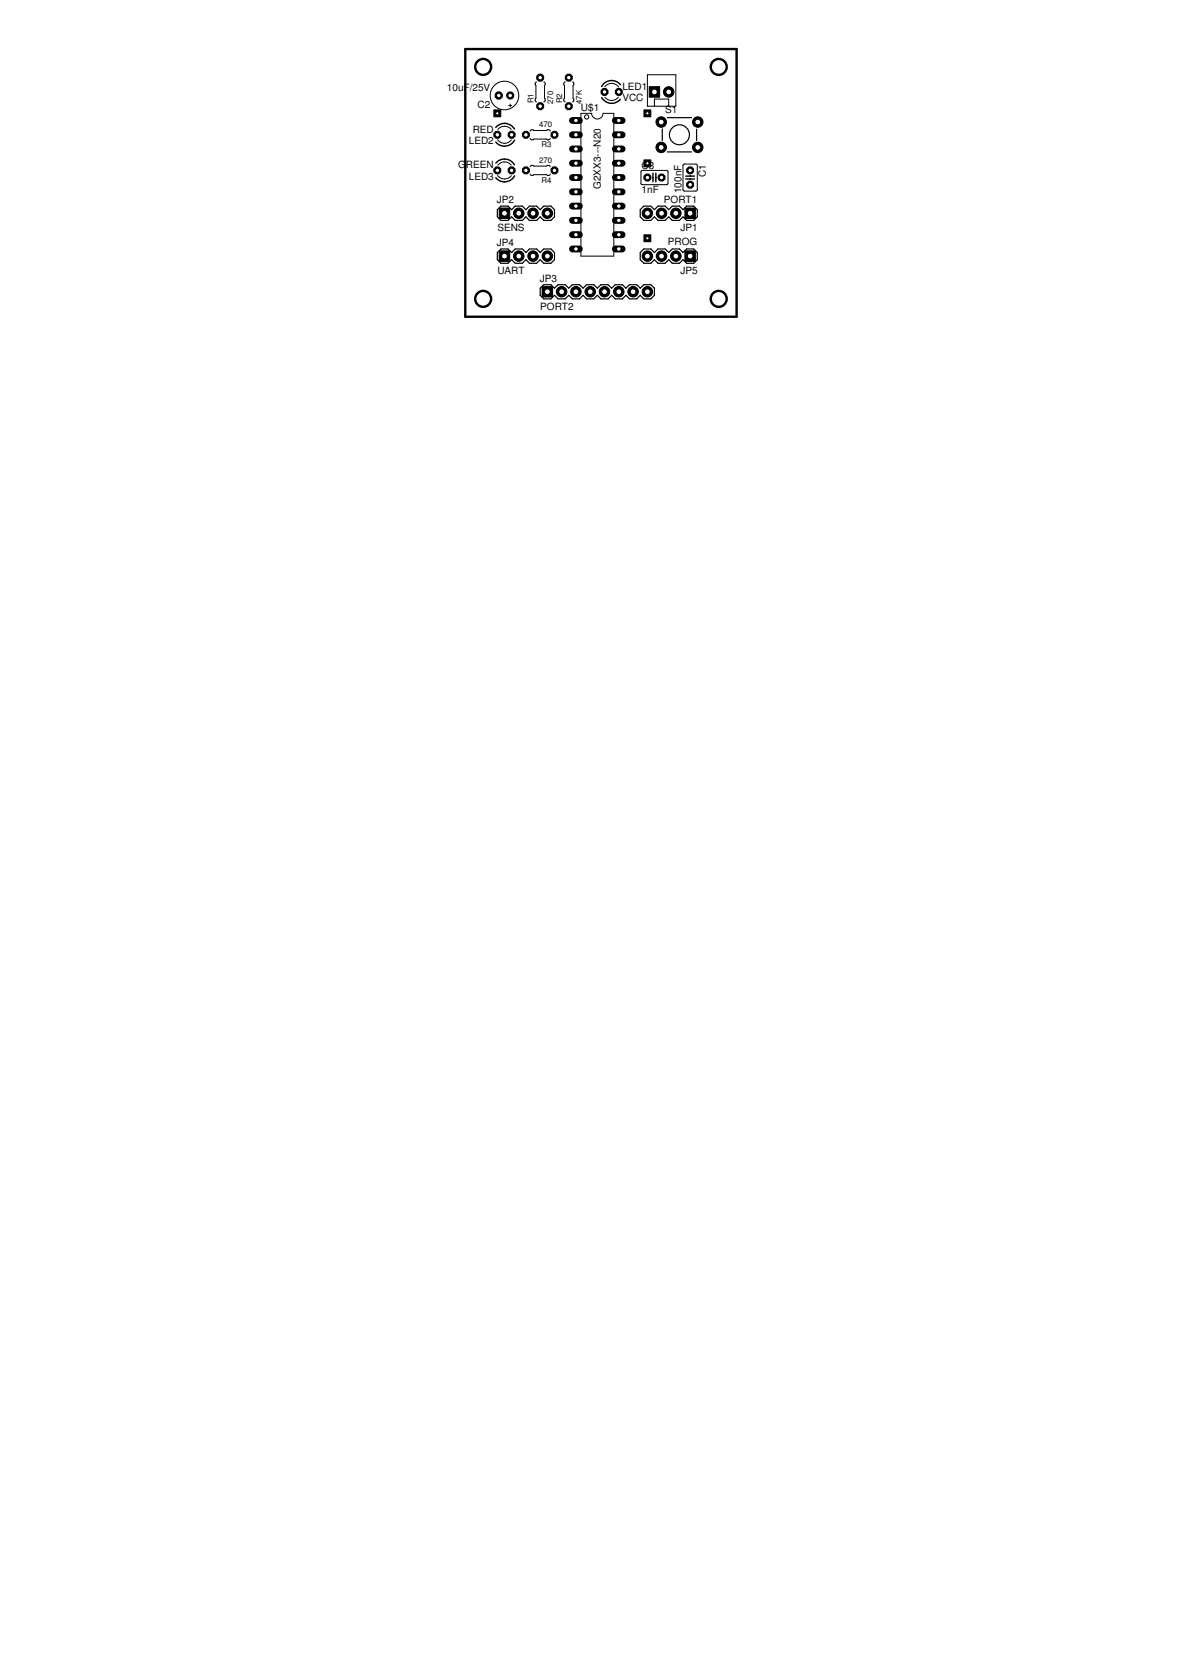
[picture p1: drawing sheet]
<svg xmlns="http://www.w3.org/2000/svg" width="210mm" height="297mm" viewBox="0 0 210 297" stroke-linecap="round" stroke-linejoin="round" font-family="sans-serif">
<defs><g id="words">
<g font-size="1.8">
<text x="79.4" y="16.1">10uF/25V</text>
<text x="110.6" y="16">LED1</text>
<text x="110.6" y="18">VCC</text>
<text x="84" y="23.6">RED</text>
<text x="84.9" y="19.3">C2</text>
<text x="103.2" y="19.8">U$1</text>
<text x="118.2" y="20.1">S1</text>
<text x="81.4" y="29.9">G</text>
<text x="82.8" y="29.9">REEN</text>
<text x="83.3" y="25.6">LED2</text>
<text x="83.3" y="31.9">LED3</text>
<text x="106.8" y="33.6" transform="rotate(-90 106.8 33.6)">G2XX3---N20</text>
<text x="114" y="30">C3</text>
<text x="114" y="34.4">1nF</text>
<text x="121.1" y="34.3" transform="rotate(-90 121.1 34.3)">100nF</text>
<text x="125.5" y="31.5" transform="rotate(-90 125.5 31.5)">C1</text>
<text x="88.3" y="36.1">JP2</text>
<text x="88.4" y="41.1">SENS</text>
<text x="118" y="36">PORT1</text>
<text x="120.9" y="41">JP1</text>
<text x="88.3" y="43.7">JP4</text>
<text x="118.7" y="43.6">PROG</text>
<text x="88.4" y="48.7">UART</text>
<text x="95.9" y="50">JP3</text>
<text x="120.9" y="48.6">JP5</text>
<text x="96" y="55">PORT2</text>
</g>
<g font-size="1.4">
<text x="94.8" y="18.3" transform="rotate(-90 94.8 18.3)">R1</text>
<text x="95.8" y="22.6">470</text>
<text x="98.3" y="18.5" transform="rotate(-90 98.3 18.5)">270</text>
<text x="99.9" y="18.3" transform="rotate(-90 99.9 18.3)">R2</text>
<text x="103.4" y="18.5" transform="rotate(-90 103.4 18.5)">47K</text>
<text x="95.8" y="29">270</text>
<text x="96.2" y="26.1">R3</text>
<text x="96.2" y="32.5">R4</text>
</g>
</g></defs>
<g fill="none" stroke="#000" stroke-width=".18">
<path d="M90.4 18.8h.5M90.7 18.5v.5M95.4 14.6l-.3 .2 .1 .4v2.3l-.1 .4 .3 .2M96.6 14.6l.3 .2-.1 .4v2.3l.1 .4-.1 .2h-.2M100.5 14.6l-.3 .2 .1 .4v2.3l-.1 .4 .3 .2M101.7 14.6l.3 .2-.1 .4v2.3l.1 .4-.3 .2M107.5 15.4a1.52 1.52 0 0 1 2.4 .1M107.5 17.3a1.52 1.52 0 0 0 2.4 0M115.1 13.3h5v5.6h-5zM116.3 18.9v-1.3h2.6v1.3M88.4 24.8a1.54 1.54 0 0 0 2.5 .1M88.4 31.2a1.53 1.53 0 0 0 2.5 0"/>
<path d="M88.5 23a1.5 1.5 0 0 1 2.4 0M88.5 29.4a1.54 1.54 0 0 1 2.4 0M94.2 24.6l.3 .2 .4-.1h2.3l.3 .1 .3-.2M94.2 23.3l.3-.2 .4 .1h2.3l.3-.1h.2l.1 .2M94.2 30.9l.2 .3h.3l.2-.1h2.3l.1 .1h.3l.2-.3M94.2 29.7l.3-.3 .4 .1h2.3l.3-.1 .3 .3M103.3 20.2h1.9a1.02 1.02 0 0 0 1 1 1.02 1.02 0 0 0 1-1h1.9v25.3h-5.8zM114 30.4l4.6-.1 .1 .2v2.3h-4.7zM115.9 31.6h.2M116.6 31.6h.1M121.5 29.2h2.4v4.7l-2.3 .1-.2-.2zM122.7 31.2v.1"/>
<path d="M122.7 31.8v.1"/>
<circle cx="89.7" cy="17" r="2.54"/>
<circle cx="104.3" cy="20.8" r=".38"/>
</g>
<path d="M106.9 17.4a2.03 2.03 0 0 0 3.4 .3M110.3 15a2.01 2.01 0 0 0-3.4 .4M88.1 22.6a2.04 2.04 0 0 1 3.3 .3M88.1 29a2.04 2.04 0 0 1 3.3 .3M91.5 24.9a2.02 2.02 0 0 1-3.4 .4M91.5 31.3a2.02 2.02 0 0 1-3.4 .3M116.1 30.8v1.5M116.6 30.8v1.5M121.9 31.8h1.5M121.9 31.3h1.5" fill="none" stroke="#000" stroke-width=".25"/>
<g fill="none" stroke="#000" stroke-width=".21">
<path d="M88.4 37.3l.6-.7h1.3l.6 .7 .7-.7h1.2l.7 .7 .6-.7h1.3l.6 .7 .6-.7h1.3l.7 .7v1.2l-.7 .7h-1.3l-.6-.7-.6 .7h-1.3l-.6-.7-.7 .7h-1.2l-.7-.7-.6 .7h-1.3l-.6-.7zM113.8 37.3l.6-.7h1.3l.6 .7 .6-.7h1.3l.7 .7 .6-.7h1.3l.6 .7 .6-.7h1.3l.6 .7v1.2l-.6 .7h-1.3l-.6-.7-.6 .7h-1.3l-.6-.7-.7 .7h-1.3l-.6-.7-.6 .7h-1.3l-.6-.7zM117.7 22.9v2.1M118.6 20.9h4.3M118.6 27h4.3M123.8 23v2M88.4 44.9l.6-.6h1.3l.6 .6 .7-.6h1.2l.7 .6 .6-.6h1.3l.6 .6 .6-.6h1.3l.7 .6v1.3l-.7 .6h-1.3l-.6-.6-.6 .6h-1.3l-.6-.6-.7 .6h-1.2l-.7-.6-.6 .6h-1.3l-.6-.6zM96 51.2l.6-.6h1.3l.7 .6 .6-.6h1.3l.6 .6 .6-.6h1.3l.6 .6 .7-.6h1.2l.7 .6 .6-.6h1.3l.6 .6 .6-.6h1.3l.7 .6 .6-.6h1.3l.6 .6 .6-.6h1.3l.6 .6v1.3l-.6 .6h-1.3l-.6-.6-.6 .6h-1.3l-.6-.6-.7 .6h-1.3l-.6-.6-.6 .6h-1.3l-.6-.6-.7 .6h-1.2l-.7-.6-.6 .6h-1.3l-.6-.6-.6 .6h-1.3l-.6-.6-.7 .6h-1.3l-.6-.6zM113.8 44.9l.6-.6h1.3l.6 .6 .6-.6h1.3l.7 .6 .6-.6h1.3l.6 .6 .6-.6h1.3l.6 .6v1.3l-.6 .6h-1.3l-.6-.6-.6 .6h-1.3l-.6-.6-.7 .6h-1.3l-.6-.6-.6 .6h-1.3l-.6-.6z"/>
<circle cx="120.8" cy="24" r="1.78"/>
</g>
<path d="M101.7 21.4h1.3" fill="none" stroke="#000" stroke-width="1.2"/>
<circle cx="102.4" cy="21.4" r=".4" fill="#fff" stroke="#000" stroke-width=".18"/>
<path d="M101.7 24h1.3" fill="none" stroke="#000" stroke-width="1.2"/>
<circle cx="102.4" cy="24" r=".4" fill="#fff" stroke="#000" stroke-width=".18"/>
<path d="M101.7 36.6h1.3" fill="none" stroke="#000" stroke-width="1.2"/>
<circle cx="102.4" cy="36.6" r=".4" fill="#fff" stroke="#000" stroke-width=".18"/>
<path d="M109.4 36.6h1.2" fill="none" stroke="#000" stroke-width="1.2"/>
<circle cx="110" cy="36.6" r=".4" fill="#fff" stroke="#000" stroke-width=".18"/>
<path d="M101.7 26.5h1.3" fill="none" stroke="#000" stroke-width="1.2"/>
<circle cx="102.4" cy="26.5" r=".4" fill="#fff" stroke="#000" stroke-width=".18"/>
<path d="M101.7 29h1.3" fill="none" stroke="#000" stroke-width="1.2"/>
<circle cx="102.4" cy="29" r=".4" fill="#fff" stroke="#000" stroke-width=".18"/>
<path d="M101.7 34.1h1.3" fill="none" stroke="#000" stroke-width="1.2"/>
<circle cx="102.4" cy="34.1" r=".4" fill="#fff" stroke="#000" stroke-width=".18"/>
<path d="M101.7 31.6h1.3" fill="none" stroke="#000" stroke-width="1.2"/>
<circle cx="102.4" cy="31.6" r=".4" fill="#fff" stroke="#000" stroke-width=".18"/>
<path d="M109.4 34.1h1.2" fill="none" stroke="#000" stroke-width="1.2"/>
<circle cx="110" cy="34.1" r=".4" fill="#fff" stroke="#000" stroke-width=".18"/>
<path d="M109.4 31.6h1.2" fill="none" stroke="#000" stroke-width="1.2"/>
<circle cx="110" cy="31.6" r=".4" fill="#fff" stroke="#000" stroke-width=".18"/>
<path d="M109.4 29h1.2" fill="none" stroke="#000" stroke-width="1.2"/>
<circle cx="110" cy="29" r=".4" fill="#fff" stroke="#000" stroke-width=".18"/>
<path d="M109.4 26.5h1.2" fill="none" stroke="#000" stroke-width="1.2"/>
<circle cx="110" cy="26.5" r=".4" fill="#fff" stroke="#000" stroke-width=".18"/>
<path d="M109.4 24h1.2" fill="none" stroke="#000" stroke-width="1.2"/>
<circle cx="110" cy="24" r=".4" fill="#fff" stroke="#000" stroke-width=".18"/>
<path d="M109.4 21.4h1.2" fill="none" stroke="#000" stroke-width="1.2"/>
<circle cx="110" cy="21.4" r=".4" fill="#fff" stroke="#000" stroke-width=".18"/>
<path d="M101.7 44.3h1.3" fill="none" stroke="#000" stroke-width="1.2"/>
<circle cx="102.4" cy="44.3" r=".4" fill="#fff" stroke="#000" stroke-width=".18"/>
<path d="M101.7 41.7h1.3" fill="none" stroke="#000" stroke-width="1.2"/>
<circle cx="102.4" cy="41.7" r=".4" fill="#fff" stroke="#000" stroke-width=".18"/>
<path d="M101.7 39.2h1.3" fill="none" stroke="#000" stroke-width="1.2"/>
<circle cx="102.4" cy="39.2" r=".4" fill="#fff" stroke="#000" stroke-width=".18"/>
<path d="M109.4 44.3h1.2" fill="none" stroke="#000" stroke-width="1.2"/>
<circle cx="110" cy="44.3" r=".4" fill="#fff" stroke="#000" stroke-width=".18"/>
<path d="M109.4 41.7h1.2" fill="none" stroke="#000" stroke-width="1.2"/>
<circle cx="110" cy="41.7" r=".4" fill="#fff" stroke="#000" stroke-width=".18"/>
<path d="M109.4 39.2h1.2" fill="none" stroke="#000" stroke-width="1.2"/>
<circle cx="110" cy="39.2" r=".4" fill="#fff" stroke="#000" stroke-width=".18"/>
<circle cx="96" cy="18.9" r=".66" fill="#000" stroke="#000" stroke-width=".18"/>
<circle cx="96" cy="18.9" r=".4" fill="#fff" stroke="#000" stroke-width=".18"/>
<circle cx="96" cy="13.8" r=".66" fill="#000" stroke="#000" stroke-width=".18"/>
<circle cx="96" cy="13.8" r=".4" fill="#fff" stroke="#000" stroke-width=".18"/>
<circle cx="107.4" cy="16.3" r=".66" fill="#000" stroke="#000" stroke-width=".18"/>
<circle cx="107.4" cy="16.3" r=".4" fill="#fff" stroke="#000" stroke-width=".18"/>
<circle cx="110" cy="16.3" r=".66" fill="#000" stroke="#000" stroke-width=".18"/>
<circle cx="110" cy="16.3" r=".4" fill="#fff" stroke="#000" stroke-width=".18"/>
<circle cx="115.1" cy="31.6" r=".66" fill="#000" stroke="#000" stroke-width=".18"/>
<circle cx="115.1" cy="31.6" r=".4" fill="#fff" stroke="#000" stroke-width=".18"/>
<circle cx="117.6" cy="31.6" r=".66" fill="#000" stroke="#000" stroke-width=".18"/>
<circle cx="117.6" cy="31.6" r=".4" fill="#fff" stroke="#000" stroke-width=".18"/>
<circle cx="101.1" cy="18.9" r=".66" fill="#000" stroke="#000" stroke-width=".18"/>
<circle cx="101.1" cy="18.9" r=".4" fill="#fff" stroke="#000" stroke-width=".18"/>
<circle cx="101.1" cy="13.8" r=".66" fill="#000" stroke="#000" stroke-width=".18"/>
<circle cx="101.1" cy="13.8" r=".4" fill="#fff" stroke="#000" stroke-width=".18"/>
<circle cx="117.5" cy="21.7" r=".93" fill="#000" stroke="#000" stroke-width=".18"/>
<circle cx="117.5" cy="21.7" r=".51" fill="#fff" stroke="#000" stroke-width=".18"/>
<circle cx="124" cy="21.7" r=".93" fill="#000" stroke="#000" stroke-width=".18"/>
<circle cx="124" cy="21.7" r=".51" fill="#fff" stroke="#000" stroke-width=".18"/>
<circle cx="117.5" cy="26.2" r=".93" fill="#000" stroke="#000" stroke-width=".18"/>
<circle cx="117.5" cy="26.2" r=".51" fill="#fff" stroke="#000" stroke-width=".18"/>
<circle cx="124" cy="26.2" r=".93" fill="#000" stroke="#000" stroke-width=".18"/>
<circle cx="124" cy="26.2" r=".51" fill="#fff" stroke="#000" stroke-width=".18"/>
<path d="M96.4 50.9h1.8v1.9h-1.8z" fill="#000" stroke="#000" stroke-width=".18"/>
<circle cx="97.3" cy="51.9" r=".51" fill="#fff" stroke="#000" stroke-width=".18"/>
<circle cx="99.8" cy="51.9" r=".93" fill="#000" stroke="#000" stroke-width=".18"/>
<circle cx="99.8" cy="51.9" r=".51" fill="#fff" stroke="#000" stroke-width=".18"/>
<circle cx="102.4" cy="51.9" r=".93" fill="#000" stroke="#000" stroke-width=".18"/>
<circle cx="102.4" cy="51.9" r=".51" fill="#fff" stroke="#000" stroke-width=".18"/>
<circle cx="104.9" cy="51.9" r=".93" fill="#000" stroke="#000" stroke-width=".18"/>
<circle cx="104.9" cy="51.9" r=".51" fill="#fff" stroke="#000" stroke-width=".18"/>
<circle cx="107.4" cy="51.9" r=".93" fill="#000" stroke="#000" stroke-width=".18"/>
<circle cx="107.4" cy="51.9" r=".51" fill="#fff" stroke="#000" stroke-width=".18"/>
<circle cx="110" cy="51.9" r=".93" fill="#000" stroke="#000" stroke-width=".18"/>
<circle cx="110" cy="51.9" r=".51" fill="#fff" stroke="#000" stroke-width=".18"/>
<circle cx="112.5" cy="51.9" r=".93" fill="#000" stroke="#000" stroke-width=".18"/>
<circle cx="112.5" cy="51.9" r=".51" fill="#fff" stroke="#000" stroke-width=".18"/>
<circle cx="115.1" cy="51.9" r=".93" fill="#000" stroke="#000" stroke-width=".18"/>
<circle cx="115.1" cy="51.9" r=".51" fill="#fff" stroke="#000" stroke-width=".18"/>
<path d="M88.7 44.6h1.9v1.9h-1.9z" fill="#000" stroke="#000" stroke-width=".18"/>
<circle cx="89.7" cy="45.5" r=".51" fill="#fff" stroke="#000" stroke-width=".18"/>
<circle cx="92.2" cy="45.5" r=".93" fill="#000" stroke="#000" stroke-width=".18"/>
<circle cx="92.2" cy="45.5" r=".51" fill="#fff" stroke="#000" stroke-width=".18"/>
<circle cx="94.7" cy="45.5" r=".93" fill="#000" stroke="#000" stroke-width=".18"/>
<circle cx="94.7" cy="45.5" r=".51" fill="#fff" stroke="#000" stroke-width=".18"/>
<circle cx="97.3" cy="45.5" r=".93" fill="#000" stroke="#000" stroke-width=".18"/>
<circle cx="97.3" cy="45.5" r=".51" fill="#fff" stroke="#000" stroke-width=".18"/>
<circle cx="98.6" cy="24" r=".66" fill="#000" stroke="#000" stroke-width=".18"/>
<circle cx="98.6" cy="24" r=".4" fill="#fff" stroke="#000" stroke-width=".18"/>
<circle cx="93.5" cy="24" r=".66" fill="#000" stroke="#000" stroke-width=".18"/>
<circle cx="93.5" cy="24" r=".4" fill="#fff" stroke="#000" stroke-width=".18"/>
<circle cx="90.9" cy="24" r=".66" fill="#000" stroke="#000" stroke-width=".18"/>
<circle cx="90.9" cy="24" r=".4" fill="#fff" stroke="#000" stroke-width=".18"/>
<circle cx="88.4" cy="24" r=".66" fill="#000" stroke="#000" stroke-width=".18"/>
<circle cx="88.4" cy="24" r=".4" fill="#fff" stroke="#000" stroke-width=".18"/>
<path d="M121.7 44.6h1.9v1.9h-1.9z" fill="#000" stroke="#000" stroke-width=".18"/>
<circle cx="122.7" cy="45.5" r=".51" fill="#fff" stroke="#000" stroke-width=".18"/>
<circle cx="120.1" cy="45.5" r=".93" fill="#000" stroke="#000" stroke-width=".18"/>
<circle cx="120.1" cy="45.5" r=".51" fill="#fff" stroke="#000" stroke-width=".18"/>
<circle cx="117.6" cy="45.5" r=".93" fill="#000" stroke="#000" stroke-width=".18"/>
<circle cx="117.6" cy="45.5" r=".51" fill="#fff" stroke="#000" stroke-width=".18"/>
<circle cx="115.1" cy="45.5" r=".93" fill="#000" stroke="#000" stroke-width=".18"/>
<circle cx="115.1" cy="45.5" r=".51" fill="#fff" stroke="#000" stroke-width=".18"/>
<path d="M115.4 15.4h1.8v1.9h-1.8z" fill="#000" stroke="#000" stroke-width=".18"/>
<circle cx="116.3" cy="16.3" r=".51" fill="#fff" stroke="#000" stroke-width=".18"/>
<circle cx="118.9" cy="16.3" r=".93" fill="#000" stroke="#000" stroke-width=".18"/>
<circle cx="118.9" cy="16.3" r=".51" fill="#fff" stroke="#000" stroke-width=".18"/>
<circle cx="122.7" cy="30.3" r=".66" fill="#000" stroke="#000" stroke-width=".18"/>
<circle cx="122.7" cy="30.3" r=".4" fill="#fff" stroke="#000" stroke-width=".18"/>
<circle cx="122.7" cy="32.8" r=".66" fill="#000" stroke="#000" stroke-width=".18"/>
<circle cx="122.7" cy="32.8" r=".4" fill="#fff" stroke="#000" stroke-width=".18"/>
<circle cx="88.6" cy="17" r=".68" fill="#000" stroke="#000" stroke-width=".18"/>
<circle cx="88.6" cy="17" r=".4" fill="#fff" stroke="#000" stroke-width=".18"/>
<circle cx="90.7" cy="17" r=".64" fill="#000" stroke="#000" stroke-width=".18"/>
<circle cx="90.7" cy="17" r=".4" fill="#fff" stroke="#000" stroke-width=".18"/>
<circle cx="98.6" cy="30.3" r=".66" fill="#000" stroke="#000" stroke-width=".18"/>
<circle cx="98.6" cy="30.3" r=".4" fill="#fff" stroke="#000" stroke-width=".18"/>
<circle cx="93.5" cy="30.3" r=".66" fill="#000" stroke="#000" stroke-width=".18"/>
<circle cx="93.5" cy="30.3" r=".4" fill="#fff" stroke="#000" stroke-width=".18"/>
<circle cx="90.9" cy="30.3" r=".66" fill="#000" stroke="#000" stroke-width=".18"/>
<circle cx="90.9" cy="30.3" r=".4" fill="#fff" stroke="#000" stroke-width=".18"/>
<circle cx="88.4" cy="30.3" r=".66" fill="#000" stroke="#000" stroke-width=".18"/>
<circle cx="88.4" cy="30.3" r=".4" fill="#fff" stroke="#000" stroke-width=".18"/>
<path d="M121.7 37h1.9v1.8h-1.9z" fill="#000" stroke="#000" stroke-width=".18"/>
<circle cx="122.7" cy="37.9" r=".51" fill="#fff" stroke="#000" stroke-width=".18"/>
<circle cx="120.1" cy="37.9" r=".93" fill="#000" stroke="#000" stroke-width=".18"/>
<circle cx="120.1" cy="37.9" r=".51" fill="#fff" stroke="#000" stroke-width=".18"/>
<circle cx="117.6" cy="37.9" r=".93" fill="#000" stroke="#000" stroke-width=".18"/>
<circle cx="117.6" cy="37.9" r=".51" fill="#fff" stroke="#000" stroke-width=".18"/>
<circle cx="115.1" cy="37.9" r=".93" fill="#000" stroke="#000" stroke-width=".18"/>
<circle cx="115.1" cy="37.9" r=".51" fill="#fff" stroke="#000" stroke-width=".18"/>
<path d="M88.7 37h1.9v1.8h-1.9z" fill="#000" stroke="#000" stroke-width=".18"/>
<circle cx="89.7" cy="37.9" r=".51" fill="#fff" stroke="#000" stroke-width=".18"/>
<circle cx="92.2" cy="37.9" r=".93" fill="#000" stroke="#000" stroke-width=".18"/>
<circle cx="92.2" cy="37.9" r=".51" fill="#fff" stroke="#000" stroke-width=".18"/>
<circle cx="94.7" cy="37.9" r=".93" fill="#000" stroke="#000" stroke-width=".18"/>
<circle cx="94.7" cy="37.9" r=".51" fill="#fff" stroke="#000" stroke-width=".18"/>
<circle cx="97.3" cy="37.9" r=".93" fill="#000" stroke="#000" stroke-width=".18"/>
<circle cx="97.3" cy="37.9" r=".51" fill="#fff" stroke="#000" stroke-width=".18"/>
<path d="M87.8 19.5h1.2v1.3h-1.2z" fill="#000" stroke="#000" stroke-width=".18"/>
<circle cx="88.4" cy="20.2" r=".3" fill="#fff" stroke="#000" stroke-width=".18"/>
<path d="M114.4 19.5h1.3v1.3h-1.3z" fill="#000" stroke="#000" stroke-width=".18"/>
<circle cx="115.1" cy="20.2" r=".3" fill="#fff" stroke="#000" stroke-width=".18"/>
<path d="M114.4 28.4h1.3v1.3h-1.3z" fill="#000" stroke="#000" stroke-width=".18"/>
<circle cx="115.1" cy="29" r=".3" fill="#fff" stroke="#000" stroke-width=".18"/>
<path d="M114.4 41.7h1.3v1.3h-1.3z" fill="#000" stroke="#000" stroke-width=".18"/>
<circle cx="115.1" cy="42.4" r=".3" fill="#fff" stroke="#000" stroke-width=".18"/>
<g fill="none" stroke="#000" stroke-width=".42">
<path d="M82.7 8.7h48.2v47.6h-48.2z"/>
<circle cx="85.9" cy="11.9" r="1.42"/>
<circle cx="127.7" cy="11.9" r="1.42"/>
<circle cx="85.9" cy="53.1" r="1.42"/>
<circle cx="127.7" cy="53.1" r="1.42"/>
</g>
<use href="#words"/>
</svg>
